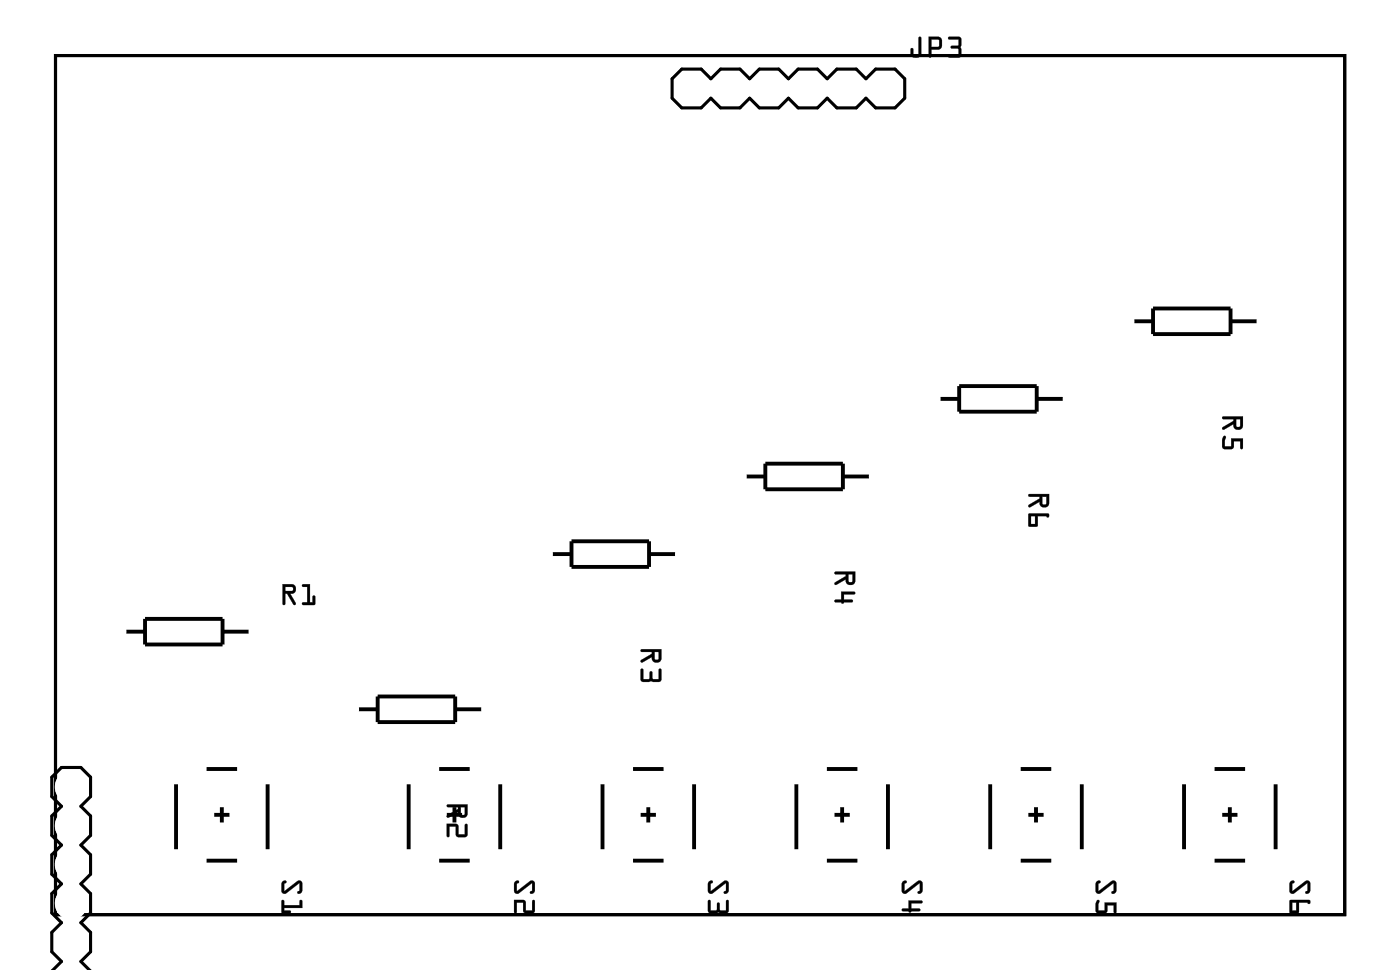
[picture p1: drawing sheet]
<svg xmlns="http://www.w3.org/2000/svg" width="92mm" height="63mm" viewBox="0 0 92 63" stroke-linecap="round" stroke-linejoin="round" font-family="sans-serif">
<path d="M3.6 3.6h84.5v56.3h-84.5zM44.7 4.5h1.2l.7 .7 .6-.7h1.3l.6 .7 .6-.7h1.3l.7 .7 .6-.7h1.3l.6 .7 .6-.7h1.3l.6 .7 .7-.7h1.2l.7 .7v1.2l-.7 .7h-1.2l-.7-.7-.6 .7h-1.3l-.6-.7-.6 .7h-1.3l-.6-.7-.7 .7h-1.3l-.6-.7-.6 .7h-1.3l-.6-.7-.7 .7h-1.2l-.7-.7v-1.2zM3.4 63.5l.6-.6-.6-.6v-1.3l.6-.6-.6-.6v-1.3l.6-.6-.6-.7v-1.2l.6-.7-.6-.6v-1.3l.6-.6-.6-.7v-1.2l.6-.7h1.3l.6 .7v1.2l-.6 .7 .6 .6v1.3l-.6 .6 .6 .7v1.2l-.6 .7 .6 .6v1.3l-.6 .6 .6 .6v1.3l-.6 .6 .6 .6" fill="none" stroke="#000" stroke-width=".2"/>
<g fill="#000">
<path d="M3.6 3.6h84.5v56.3h-84.5zM3.6 3.6v56.3h84.5v-56.3z"/>
<path d="M60.2 2.4l.2 .1v1a.37 .37 0 0 1-.4 .3 .37 .37 0 0 1-.4-.3v-.3a.1 .1 0 0 1 .1-.1 .1 .1 0 0 1 .1 .1l.1 .4h.2zM60.2 2.4v1.1l-.3 .1-.2-.4v.3a.35 .35 0 0 0 .3 .3 .35 .35 0 0 0 .3-.3v-1zM60.8 2.4h.8l.1 .3-.1 .5h-.6v.5a.1 .1 0 0 1-.1 .1 .1 .1 0 0 1-.1-.1zM60.8 2.4l.1 1.3v.1l.1-.1v-.5h.6l.1-.5-.2-.3zM61 2.6v.5l.5-.1v-.4zM61 2.6h.5v.5h-.5zM62.1 2.4h.7l.2 .2-.1 .5 .1 .6-.2 .1h-.6a.1 .1 0 0 1-.1-.1 .1 .1 0 0 1 .1-.1h.6v-.4h-.4a.1 .1 0 0 1-.1-.1 .1 .1 0 0 1 .1-.1h.4v-.4h-.6zM62.1 2.4l.1 .2h.6v.4h-.5v.1v.1h.5v.4h-.6l-.1 .1h.8l.1-.1-.1-.5 .1-.6-.2-.1z"/>
<path d="M60.2 2.4l.2 .1v1a.36 .36 0 0 1-.4 .3 .36 .36 0 0 1-.3-.3v-.3v-.1l.1 .1 .1 .4 .3-.1zM60.8 2.4h.7l.2 .3-.1 .5h-.6v.5l-.1 .1-.1-.1zM61 2.6v.5l.5-.1v-.4zM62.1 2.4h.7l.2 .1-.1 .6 .1 .5-.1 .2-.8-.1 .1-.1h.6v-.4h-.5v-.1v-.1h.5v-.4h-.6z"/>
<path d="M18.5 38.2h.6a.32 .32 0 0 1 .3 .4 .32 .32 0 0 1-.4 .3l.4 .6a.1 .1 0 0 1-.1 .1 .1 .1 0 0 1-.1 0l-.4-.7h-.1v.6a.1 .1 0 0 1-.1 .1 .1 .1 0 0 1-.1-.1zM18.5 38.2l.1 1.4 .1-.1v-.6h.1l.4 .7 .2-.1-.4-.6a.31 .31 0 0 0 .4-.3 .31 .31 0 0 0-.3-.3zM18.7 38.4v.3l.5-.1-.1-.2zM18.7 38.4h.5v.2l-.5 .1zM19.8 38.3l.5-.1v1.2h.2v-.3a.1 .1 0 0 1 .1-.1 .1 .1 0 0 1 .1 .1l-.1 .5h-.7a.1 .1 0 0 1-.1-.1 .1 .1 0 0 1 .1-.1h.2v-1h-.3zM19.8 38.3v.1h.3v1h-.3v.1l.8 .1v-.6h-.1v.4h-.2v-1.2z"/>
<path d="M18.5 38.2h.6a.31 .31 0 0 1 .3 .4 .31 .31 0 0 1-.4 .3l.4 .7h-.2l-.4-.7h-.1v.6l-.1 .1zM18.7 38.4v.3l.5-.1v-.2zM19.8 38.3l.5-.1v1.2h.2v-.4h.1v.6h-.8v-.2h.3v-1h-.3z"/>
<path d="M54.7 37.4h1.3v.6a.31 .31 0 0 1-.3 .3 .31 .31 0 0 1-.3-.4l-.7 .4v-.1l.7-.5v-.1h-.7zM55.6 37.6v.5h.2l.1-.5zM55.1 38.7l.9 .1v.1h-.7v.4h.5l.1 .1h-.6l-.1 .1-.1-.1h-.4v-.1h.4z"/>
<path d="M54.7 37.4h1.3v.6a.32 .32 0 0 1-.3 .3 .32 .32 0 0 1-.3-.4l-.6 .4a.1 .1 0 0 1-.1 0 .1 .1 0 0 1 0-.2l.7-.4v-.1h-.7zM54.7 37.5v.1h.7v.1l-.7 .4v.2l.7-.4a.31 .31 0 0 0 .3 .4 .31 .31 0 0 0 .3-.3v-.6zM55.6 37.6v.5h.2l.1-.5zM55.6 37.6h.3l-.1 .5h-.2zM55.1 38.7h.8a.1 .1 0 0 1 .1 .1 .1 .1 0 0 1-.1 .1h-.6v.4l.5-.1a.1 .1 0 0 1 .1 .1 .1 .1 0 0 1-.1 .1h-.5a.09 .09 0 0 1-.1 .1 .09 .09 0 0 1-.1-.1h-.3a.1 .1 0 0 1-.1-.1 .1 .1 0 0 1 .1-.1l.3 .1zM55.1 38.7v.6h-.4v.1h.4l.1 .1 .1-.1h.6l-.1-.1h-.5v-.4h.7v-.1z"/>
<path d="M67.4 32.4l1.3-.1v.6a.31 .31 0 0 1-.3 .3 .31 .31 0 0 1-.3-.4l-.7 .4v-.1l.7-.5v-.1h-.7zM68.3 32.5v.5h.2l.1-.5zM67.4 33.6h1.2l.1 .2-.1 .1v-.1h-.6v.7h-.5l-.1-.1zM67.5 33.8v.5h.3v-.5z"/>
<path d="M67.4 32.4l1.3-.1v.6a.32 .32 0 0 1-.3 .3 .32 .32 0 0 1-.3-.4l-.6 .4a.1 .1 0 0 1-.1 0 .1 .1 0 0 1 0-.2l.7-.4v-.1h-.7zM67.4 32.4v.1h.7v.1l-.7 .4v.2l.7-.4a.31 .31 0 0 0 .3 .4 .31 .31 0 0 0 .3-.3v-.6zM68.3 32.5v.5h.2l.1-.5zM68.3 32.5h.3l-.1 .5h-.2zM67.4 33.6h1.2l.1 .2a.09 .09 0 0 1-.1 .1 .09 .09 0 0 1 0-.1h-.6v.7h-.5l-.1-.1zM67.4 33.6v.8l.1 .1 .5-.1v-.6h.6v.1l.1-.1-.1-.2zM67.5 33.8v.5h.3v-.5zM67.5 33.8h.3v.5h-.3z"/>
<path d="M80.1 27.3h1.3v.6a.31 .31 0 0 1-.3 .2 .31 .31 0 0 1-.3-.3l-.7 .3v-.1l.7-.4v-.2h-.7zM81 27.4v.5h.2l.1-.5zM80.2 28.5l.1 .1-.1 .6h.5v-.5h.7v.6h-.1v-.4h-.5v.4l-.6 .1-.1-.2v-.4z"/>
<path d="M80.1 27.3h1.3v.6a.32 .32 0 0 1-.3 .2 .32 .32 0 0 1-.3-.3l-.6 .3a.1 .1 0 0 1-.1 0 .1 .1 0 0 1 0-.1l.7-.4v-.2h-.7zM80.1 27.3v.1h.7v.2l-.7 .4v.1l.7-.3a.31 .31 0 0 0 .3 .3 .31 .31 0 0 0 .3-.2v-.6zM81 27.4v.5h.2l.1-.5zM81 27.4h.3l-.1 .6-.2-.1zM80.2 28.5l.1 .1-.1 .6h.5v-.5h.7v.6a.1 .1 0 0 1-.1 .1 .1 .1 0 0 1-.1-.1l.1-.4h-.5v.4l-.1 .1h-.6v-.6zM80.2 28.6l-.1 .2v.4l.1 .2 .6-.1v-.4h.5v.4h.1v-.6h-.7v.5h-.5l.1-.6z"/>
<path d="M18.5 57.7h.3l-.2 .2v.4l.9-.6h.2l.1 .1v.6l-.1 .1h-.2l.1-.2v-.5l-.8 .7h-.2l-.2-.2zM18.5 58.9l.1 .1v.3h1v-.3l.1-.1 .1 .5h-1.2v.2h.4l.1 .1-.6 .1z"/>
<path d="M18.5 57.7l.2-.1a.13 .13 0 0 1 .1 .2 .13 .13 0 0 1-.2 .1v.4l.9-.6a.21 .21 0 0 1 .3 .1v.6l-.2 .1a.13 .13 0 0 1-.1-.1 .13 .13 0 0 1 .1-.1v-.5l-.8 .7a.21 .21 0 0 1-.3 0 .21 .21 0 0 1-.1-.2zM18.5 57.7l-.1 .6 .2 .2 1-.7v.5l-.1 .1 .2 .1 .1-.1v-.6a.2 .2 0 0 0-.3-.1l-.9 .6v-.4l.2-.2zM18.5 58.9l.1 .1v.3h1v-.3a.1 .1 0 0 1 .1-.1 .1 .1 0 0 1 .1 .1v.4h-1.2v.2h.4a.1 .1 0 0 1 .1 .1 .1 .1 0 0 1-.1 .1l-.6-.1zM18.5 58.9v.9l.5-.1v-.1h-.4v-.2h1.2l-.1-.5-.1 .1v.3h-1v-.3z"/>
<path d="M29.3 52.7h1.3v.6a.31 .31 0 0 1-.3 .2 .31 .31 0 0 1-.3-.3l-.7 .3v-.1l.7-.4v-.2h-.7zM30.2 52.8v.5h.2l.1-.5zM29.3 53.9l.7 .1v.6h.5v-.6l.1-.1v.8l-.1 .1h-.5l-.1-.2v-.5h-.5v.6l-.1 .1z"/>
<path d="M29.3 52.7h1.3v.6a.32 .32 0 0 1-.3 .2 .32 .32 0 0 1-.3-.3l-.6 .3a.1 .1 0 0 1-.1 0 .1 .1 0 0 1 0-.1l.7-.4v-.2h-.7zM29.3 52.7v.1h.7v.2l-.7 .4v.1l.7-.3a.31 .31 0 0 0 .3 .3 .31 .31 0 0 0 .3-.2v-.6zM30.2 52.8v.5h.2l.1-.5zM30.2 52.8h.3l-.1 .6-.2-.1zM29.3 53.9l.7 .1v.6h.5l-.1-.6a.1 .1 0 0 1 .1-.1 .1 .1 0 0 1 .1 .1v.6l-.1 .2h-.6v-.7h-.5l.1 .6a.1 .1 0 0 1-.1 .1 .1 .1 0 0 1-.1-.1zM29.3 53.9v.9l.1-.1v-.6h.5v.5l.1 .2h.5l.1-.1v-.8l-.1 .1v.6h-.5v-.6z"/>
<path d="M33.8 57.7h.2l-.1 .2v.4l.8-.6h.2l.1 .1v.6l-.1 .1h-.2l.2-.2-.1-.5-.8 .7h-.2l-.1-.2zM33.7 58.9l.7 .1v.6h.5v-.6l.1-.1v.8l-.1 .1h-.5l-.1-.2v-.5h-.4v.6l-.2 .1z"/>
<path d="M33.7 57.7l.2-.1a.13 .13 0 0 1 .1 .2 .13 .13 0 0 1-.1 .1v.4l.8-.6a.21 .21 0 0 1 .4 .1l-.1 .6-.2 .1a.13 .13 0 0 1-.1-.1 .13 .13 0 0 1 .2-.1l-.1-.5-.8 .7a.21 .21 0 0 1-.2 0 .21 .21 0 0 1-.1-.2zM33.8 57.7l-.1 .6 .2 .2 .9-.7 .1 .5-.2 .1 .2 .1 .1-.1v-.6a.2 .2 0 0 0-.3-.1l-.8 .6-.1-.4 .2-.2zM33.7 58.9l.7 .1v.6h.5v-.6a.1 .1 0 0 1 .1-.1 .1 .1 0 0 1 .1 .1v.6l-.2 .2-.6-.1v-.6h-.4v.6a.1 .1 0 0 1-.1 .1 .1 .1 0 0 1-.1-.1zM33.7 58.9v.9l.1-.1v-.6h.5v.5l.1 .2h.5l.1-.1v-.8l-.1 .1v.6h-.5v-.6z"/>
<path d="M42 42.5h1.3v.6a.31 .31 0 0 1-.3 .3 .31 .31 0 0 1-.3-.4l-.7 .4v-.2l.7-.4v-.1h-.7zM42.9 42.7v.4l.2 .1 .1-.5zM42 43.8h.1v.7l.4-.1 .1-.4v-.1l.1 .1 .1 .4 .4 .1v-.6l.1-.1v.7l-.1 .1h-.6h-.5l-.1-.1z"/>
<path d="M42 42.5h1.3v.6a.32 .32 0 0 1-.3 .3 .32 .32 0 0 1-.3-.4l-.6 .4a.1 .1 0 0 1-.1-.1 .1 .1 0 0 1 0-.1l.7-.4v-.1h-.7zM42 42.5v.2h.7v.1l-.7 .4v.2l.7-.4a.31 .31 0 0 0 .3 .4 .31 .31 0 0 0 .3-.3v-.6zM42.9 42.7v.4l.2 .1 .1-.5zM42.9 42.7h.3l-.1 .5-.2-.1zM42 43.8h.1v.7l.4-.1 .1-.4a.1 .1 0 0 1 .1-.1 .1 .1 0 0 1 0 .1l.1 .4 .4 .1-.1-.6a.1 .1 0 0 1 .1-.1 .1 .1 0 0 1 .1 .1v.6l-.1 .1h-.6l-.5 .1-.1-.2zM42 43.8v.7l.1 .1h.5h.6l.1-.1v-.7l-.1 .1v.6l-.4-.1-.1-.4h-.1l-.1 .4-.4 .1v-.7z"/>
<path d="M46.5 57.7h.2l-.1 .2v.4l.8-.6h.2l.1 .1v.6l-.1 .1h-.2l.2-.2-.1-.5-.8 .7h-.2l-.1-.2zM46.4 58.9l.2 .1v.6h.3l.1-.5h.1l.1 .5h.4v-.6l.1-.1v.8l-.1 .1-.5-.1-.6 .1-.1-.2z"/>
<path d="M46.4 57.7l.2-.1a.13 .13 0 0 1 .1 .2 .13 .13 0 0 1-.1 .1v.4l.8-.6a.21 .21 0 0 1 .4 .1l-.1 .6-.2 .1a.13 .13 0 0 1-.1-.1 .13 .13 0 0 1 .2-.1l-.1-.5-.8 .7a.21 .21 0 0 1-.2 0 .21 .21 0 0 1-.1-.2zM46.5 57.7l-.1 .6 .2 .2 .9-.7 .1 .5-.2 .1 .2 .1 .1-.1v-.6a.2 .2 0 0 0-.3-.1l-.8 .6-.1-.4 .2-.2zM46.4 58.9l.2 .1v.6h.3l.1-.4a.1 .1 0 0 1 .1-.1 .1 .1 0 0 1 .1 .1v.4h.4v-.6a.1 .1 0 0 1 .1-.1 .1 .1 0 0 1 .1 .1v.6l-.2 .2-.5-.1-.5 .1-.2-.2zM46.4 58.9v.7l.1 .2 .6-.1 .5 .1 .1-.1v-.8l-.1 .1v.6h-.4l-.1-.5h-.1v.5h-.5v-.6z"/>
<path d="M59.2 57.7h.2l-.1 .2v.4l.8-.6h.2l.1 .1v.6l-.1 .1h-.2l.2-.2-.1-.5-.8 .7h-.2l-.1-.2zM59.5 59h.9v.1h-.7v.4h.5l.1 .1-.6 .1h-.1h-.1l-.4-.1v-.1h.4z"/>
<path d="M59.1 57.7l.2-.1a.13 .13 0 0 1 .1 .2 .13 .13 0 0 1-.1 .1v.4l.8-.6a.21 .21 0 0 1 .4 .1l-.1 .6-.2 .1a.13 .13 0 0 1-.1-.1 .13 .13 0 0 1 .2-.1l-.1-.5-.8 .7a.21 .21 0 0 1-.2 0 .21 .21 0 0 1-.1-.2zM59.2 57.7l-.1 .6 .2 .2 .9-.7 .1 .5-.2 .1 .2 .1 .1-.1v-.6a.2 .2 0 0 0-.3-.1l-.8 .6-.1-.4 .2-.2zM59.5 58.9h.9a.1 .1 0 0 1 .1 .1 .1 .1 0 0 1-.1 .1h-.7v.4h.5a.1 .1 0 0 1 .1 .1 .1 .1 0 0 1-.1 .1h-.5a.09 .09 0 0 1-.1 0 .09 .09 0 0 1-.1 0h-.3a.1 .1 0 0 1-.1-.1 .1 .1 0 0 1 .1-.1h.3zM59.5 59v.5h-.4v.1h.4l.1 .1 .1-.1h.6l-.1-.1h-.5v-.4h.7v-.1z"/>
<path d="M71.9 57.7h.2l-.1 .2v.4l.8-.6h.2l.1 .1v.6l-.1 .1h-.2l.2-.2-.1-.5-.8 .7h-.2l-.1-.2zM71.9 58.9l.1 .1v.6h.4v-.5h.7v.6h-.1v-.4h-.4l-.1 .4-.6 .1-.1-.2v-.4z"/>
<path d="M71.8 57.7l.2-.1a.13 .13 0 0 1 .1 .2 .13 .13 0 0 1-.1 .1v.4l.8-.6a.21 .21 0 0 1 .4 .1l-.1 .6-.2 .1a.13 .13 0 0 1-.1-.1 .13 .13 0 0 1 .2-.1l-.1-.5-.8 .7a.21 .21 0 0 1-.2 0 .21 .21 0 0 1-.1-.2zM71.9 57.7l-.1 .6 .2 .2 .9-.7 .1 .5-.2 .1 .2 .1 .1-.1v-.6a.2 .2 0 0 0-.3-.1l-.8 .6-.1-.4 .2-.2zM71.9 58.9l.1 .1v.6h.4v-.5h.8v.6a.1 .1 0 0 1-.1 .1 .1 .1 0 0 1-.1-.1v-.4h-.4l-.1 .4-.1 .1-.6-.1v-.5zM71.9 58.9l-.1 .3v.4l.1 .2 .6-.1v-.4h.5v.4h.1v-.6h-.7v.5h-.5l.1-.6z"/>
<path d="M84.6 57.7h.2l-.1 .2v.4l.8-.6h.2l.1 .1v.6l-.1 .1h-.2l.2-.2-.1-.5-.8 .7h-.2l-.1-.2zM84.5 58.9h1.3v.2v.1l-.1-.1h-.6v.7h-.5l-.1-.1zM84.7 59.1v.5h.2v-.5z"/>
<path d="M84.5 57.7l.2-.1a.13 .13 0 0 1 .1 .2 .13 .13 0 0 1-.1 .1v.4l.8-.6a.21 .21 0 0 1 .4 .1l-.1 .6-.2 .1a.13 .13 0 0 1-.1-.1 .13 .13 0 0 1 .2-.1l-.1-.5-.8 .7a.21 .21 0 0 1-.2 0 .21 .21 0 0 1-.1-.2zM84.6 57.7l-.1 .6 .2 .2 .9-.7 .1 .5-.2 .1 .2 .1 .1-.1v-.6a.2 .2 0 0 0-.3-.1l-.8 .6-.1-.4 .2-.2zM84.5 58.9h1.3l.1 .2a.09 .09 0 0 1-.1 .1 .09 .09 0 0 1-.1-.1h-.6v.7h-.5l-.1-.1zM84.5 58.9v.8l.1 .1h.5v-.7h.6l.1 .1v-.1v-.2zM84.7 59.1v.5h.2v-.5zM84.6 59.1h.3v.5h-.3z"/>
</g>
<g fill="none" stroke="#000" stroke-width=".25">
<path d="M36.1 36.3h1.3M37.4 35.4h5.1v1.7h-5.1zM42.5 36.3h1.9M48.8 31.2h1.3M50.1 30.4h5.1v1.6h-5.1zM55.2 31.2h1.9M61.5 26.1h1.3M62.8 25.3h5.1v1.7h-5.1zM67.9 26.1h1.9M74.2 21h1.3M75.5 20.2h5.1v1.7h-5.1zM80.6 21h1.9"/>
<path d="M8.2 41.4h1.3M9.5 40.5h5.1v1.7h-5.1zM11.5 51.3v4.3M13.5 56.3h2M13.5 50.3h2M14 53.3h1M14.5 52.8v1M14.6 41.4h1.8M17.5 51.3v4.3M23.4 46.4h1.3M24.7 45.6h5.1v1.7h-5.1zM26.8 51.3v4.3"/>
<path d="M28.8 56.3h2M28.8 50.3h2M29.3 53.3h1M29.8 52.8v1M29.8 46.4h1.9M32.8 51.3v4.3M39.5 51.3v4.3M41.5 56.3h2M41.5 50.3h2M42 53.3h1M42.5 52.8v1M45.5 51.3v4.3"/>
<path d="M52.2 51.3v4.3M54.2 56.3h2M54.2 50.3h2M54.7 53.3h1M55.2 52.8v1M58.2 51.3v4.3M64.9 51.3v4.3M66.9 56.3h2M66.9 50.3h2M67.4 53.3h1M67.9 52.8v1M70.9 51.3v4.3"/>
<path d="M77.6 51.3v4.3M79.6 56.3h2M79.6 50.3h2M80.1 53.3h1M80.6 52.8v1M83.6 51.3v4.3"/>
</g>
<circle cx="12.3" cy="56.6" r=".7" fill="#fff"/>
<circle cx="12.3" cy="56.6" r=".7" fill="none" stroke="#fff" stroke-width=".76" stroke-linecap="butt"/>
<circle cx="12.3" cy="50.1" r=".7" fill="#fff"/>
<circle cx="12.3" cy="50.1" r=".7" fill="none" stroke="#fff" stroke-width=".76" stroke-linecap="butt"/>
<circle cx="16.8" cy="56.6" r=".7" fill="#fff"/>
<circle cx="16.8" cy="56.6" r=".7" fill="none" stroke="#fff" stroke-width=".76" stroke-linecap="butt"/>
<circle cx="16.8" cy="50.1" r=".7" fill="#fff"/>
<circle cx="16.8" cy="50.1" r=".7" fill="none" stroke="#fff" stroke-width=".76" stroke-linecap="butt"/>
<circle cx="27.5" cy="56.6" r=".7" fill="#fff"/>
<circle cx="27.5" cy="56.6" r=".7" fill="none" stroke="#fff" stroke-width=".76" stroke-linecap="butt"/>
<circle cx="27.5" cy="50.1" r=".7" fill="#fff"/>
<circle cx="27.5" cy="50.1" r=".7" fill="none" stroke="#fff" stroke-width=".76" stroke-linecap="butt"/>
<circle cx="32" cy="56.6" r=".7" fill="#fff"/>
<circle cx="32" cy="56.6" r=".7" fill="none" stroke="#fff" stroke-width=".76" stroke-linecap="butt"/>
<circle cx="32" cy="50.1" r=".7" fill="#fff"/>
<circle cx="32" cy="50.1" r=".7" fill="none" stroke="#fff" stroke-width=".76" stroke-linecap="butt"/>
<circle cx="40.2" cy="56.6" r=".7" fill="#fff"/>
<circle cx="40.2" cy="56.6" r=".7" fill="none" stroke="#fff" stroke-width=".76" stroke-linecap="butt"/>
<circle cx="40.2" cy="50.1" r=".7" fill="#fff"/>
<circle cx="40.2" cy="50.1" r=".7" fill="none" stroke="#fff" stroke-width=".76" stroke-linecap="butt"/>
<circle cx="44.7" cy="56.6" r=".7" fill="#fff"/>
<circle cx="44.7" cy="56.6" r=".7" fill="none" stroke="#fff" stroke-width=".76" stroke-linecap="butt"/>
<circle cx="44.7" cy="50.1" r=".7" fill="#fff"/>
<circle cx="44.7" cy="50.1" r=".7" fill="none" stroke="#fff" stroke-width=".76" stroke-linecap="butt"/>
<circle cx="52.9" cy="56.6" r=".7" fill="#fff"/>
<circle cx="52.9" cy="56.6" r=".7" fill="none" stroke="#fff" stroke-width=".76" stroke-linecap="butt"/>
<circle cx="52.9" cy="50.1" r=".7" fill="#fff"/>
<circle cx="52.9" cy="50.1" r=".7" fill="none" stroke="#fff" stroke-width=".76" stroke-linecap="butt"/>
<circle cx="57.4" cy="56.6" r=".7" fill="#fff"/>
<circle cx="57.4" cy="56.6" r=".7" fill="none" stroke="#fff" stroke-width=".76" stroke-linecap="butt"/>
<circle cx="57.4" cy="50.1" r=".7" fill="#fff"/>
<circle cx="57.4" cy="50.1" r=".7" fill="none" stroke="#fff" stroke-width=".76" stroke-linecap="butt"/>
<circle cx="65.6" cy="56.6" r=".7" fill="#fff"/>
<circle cx="65.6" cy="56.6" r=".7" fill="none" stroke="#fff" stroke-width=".76" stroke-linecap="butt"/>
<circle cx="65.6" cy="50.1" r=".7" fill="#fff"/>
<circle cx="65.6" cy="50.1" r=".7" fill="none" stroke="#fff" stroke-width=".76" stroke-linecap="butt"/>
<circle cx="70.1" cy="56.6" r=".7" fill="#fff"/>
<circle cx="70.1" cy="56.6" r=".7" fill="none" stroke="#fff" stroke-width=".76" stroke-linecap="butt"/>
<circle cx="70.1" cy="50.1" r=".7" fill="#fff"/>
<circle cx="70.1" cy="50.1" r=".7" fill="none" stroke="#fff" stroke-width=".76" stroke-linecap="butt"/>
<circle cx="78.3" cy="56.6" r=".7" fill="#fff"/>
<circle cx="78.3" cy="56.6" r=".7" fill="none" stroke="#fff" stroke-width=".76" stroke-linecap="butt"/>
<circle cx="78.3" cy="50.1" r=".7" fill="#fff"/>
<circle cx="78.3" cy="50.1" r=".7" fill="none" stroke="#fff" stroke-width=".76" stroke-linecap="butt"/>
<circle cx="82.8" cy="56.6" r=".7" fill="#fff"/>
<circle cx="82.8" cy="56.6" r=".7" fill="none" stroke="#fff" stroke-width=".76" stroke-linecap="butt"/>
<circle cx="82.8" cy="50.1" r=".7" fill="#fff"/>
<circle cx="82.8" cy="50.1" r=".7" fill="none" stroke="#fff" stroke-width=".76" stroke-linecap="butt"/>
<circle cx="32.6" cy="46.4" r=".7" fill="#fff"/>
<circle cx="32.6" cy="46.4" r=".7" fill="none" stroke="#fff" stroke-width=".76" stroke-linecap="butt"/>
<circle cx="22.4" cy="46.4" r=".7" fill="#fff"/>
<circle cx="22.4" cy="46.4" r=".7" fill="none" stroke="#fff" stroke-width=".76" stroke-linecap="butt"/>
<circle cx="45.3" cy="36.3" r=".7" fill="#fff"/>
<circle cx="45.3" cy="36.3" r=".7" fill="none" stroke="#fff" stroke-width=".76" stroke-linecap="butt"/>
<circle cx="35.1" cy="36.3" r=".7" fill="#fff"/>
<circle cx="35.1" cy="36.3" r=".7" fill="none" stroke="#fff" stroke-width=".76" stroke-linecap="butt"/>
<circle cx="58" cy="31.2" r=".7" fill="#fff"/>
<circle cx="58" cy="31.2" r=".7" fill="none" stroke="#fff" stroke-width=".76" stroke-linecap="butt"/>
<circle cx="47.8" cy="31.2" r=".7" fill="#fff"/>
<circle cx="47.8" cy="31.2" r=".7" fill="none" stroke="#fff" stroke-width=".76" stroke-linecap="butt"/>
<circle cx="83.4" cy="21" r=".7" fill="#fff"/>
<circle cx="83.4" cy="21" r=".7" fill="none" stroke="#fff" stroke-width=".76" stroke-linecap="butt"/>
<circle cx="73.2" cy="21" r=".7" fill="#fff"/>
<circle cx="73.2" cy="21" r=".7" fill="none" stroke="#fff" stroke-width=".76" stroke-linecap="butt"/>
<circle cx="70.7" cy="26.1" r=".7" fill="#fff"/>
<circle cx="70.7" cy="26.1" r=".7" fill="none" stroke="#fff" stroke-width=".76" stroke-linecap="butt"/>
<circle cx="60.5" cy="26.1" r=".7" fill="#fff"/>
<circle cx="60.5" cy="26.1" r=".7" fill="none" stroke="#fff" stroke-width=".76" stroke-linecap="butt"/>
<circle cx="45.3" cy="5.8" r=".72" fill="#fff"/>
<circle cx="45.3" cy="5.8" r=".72" fill="none" stroke="#fff" stroke-width=".69" stroke-linecap="butt"/>
<circle cx="47.8" cy="5.8" r=".72" fill="#fff"/>
<circle cx="47.8" cy="5.8" r=".72" fill="none" stroke="#fff" stroke-width=".69" stroke-linecap="butt"/>
<circle cx="50.4" cy="5.8" r=".72" fill="#fff"/>
<circle cx="50.4" cy="5.8" r=".72" fill="none" stroke="#fff" stroke-width=".69" stroke-linecap="butt"/>
<circle cx="52.9" cy="5.8" r=".72" fill="#fff"/>
<circle cx="52.9" cy="5.8" r=".72" fill="none" stroke="#fff" stroke-width=".69" stroke-linecap="butt"/>
<circle cx="55.5" cy="5.8" r=".72" fill="#fff"/>
<circle cx="55.5" cy="5.8" r=".72" fill="none" stroke="#fff" stroke-width=".69" stroke-linecap="butt"/>
<circle cx="58" cy="5.8" r=".72" fill="#fff"/>
<circle cx="58" cy="5.8" r=".72" fill="none" stroke="#fff" stroke-width=".69" stroke-linecap="butt"/>
<circle cx="45.3" cy="5.8" r=".72" fill="#fff"/>
<circle cx="45.3" cy="5.8" r=".72" fill="none" stroke="#fff" stroke-width=".69" stroke-linecap="butt"/>
<circle cx="47.8" cy="5.8" r=".72" fill="#fff"/>
<circle cx="47.8" cy="5.8" r=".72" fill="none" stroke="#fff" stroke-width=".69" stroke-linecap="butt"/>
<circle cx="50.4" cy="5.8" r=".72" fill="#fff"/>
<circle cx="50.4" cy="5.8" r=".72" fill="none" stroke="#fff" stroke-width=".69" stroke-linecap="butt"/>
<circle cx="52.9" cy="5.8" r=".72" fill="#fff"/>
<circle cx="52.9" cy="5.8" r=".72" fill="none" stroke="#fff" stroke-width=".69" stroke-linecap="butt"/>
<circle cx="55.5" cy="5.8" r=".72" fill="#fff"/>
<circle cx="55.5" cy="5.8" r=".72" fill="none" stroke="#fff" stroke-width=".69" stroke-linecap="butt"/>
<circle cx="58" cy="5.8" r=".72" fill="#fff"/>
<circle cx="58" cy="5.8" r=".72" fill="none" stroke="#fff" stroke-width=".69" stroke-linecap="butt"/>
<circle cx="4.7" cy="51.5" r=".72" fill="#fff"/>
<circle cx="4.7" cy="51.5" r=".72" fill="none" stroke="#fff" stroke-width=".69" stroke-linecap="butt"/>
<circle cx="4.7" cy="54.1" r=".72" fill="#fff"/>
<circle cx="4.7" cy="54.1" r=".72" fill="none" stroke="#fff" stroke-width=".69" stroke-linecap="butt"/>
<circle cx="4.7" cy="56.6" r=".72" fill="#fff"/>
<circle cx="4.7" cy="56.6" r=".72" fill="none" stroke="#fff" stroke-width=".69" stroke-linecap="butt"/>
<circle cx="4.7" cy="59.1" r=".72" fill="#fff"/>
<circle cx="4.7" cy="59.1" r=".72" fill="none" stroke="#fff" stroke-width=".69" stroke-linecap="butt"/>
<circle cx="4.7" cy="61.7" r=".72" fill="#fff"/>
<circle cx="4.7" cy="61.7" r=".72" fill="none" stroke="#fff" stroke-width=".69" stroke-linecap="butt"/>
<path d="M3.9 63.5h.8h.7z" fill-rule="evenodd" fill="#fff"/>
<path d="M4.4 63.5h.3h.3" fill="none" stroke="#fff" stroke-width=".69" stroke-linecap="butt"/>
<circle cx="4.7" cy="51.5" r=".72" fill="#fff"/>
<circle cx="4.7" cy="51.5" r=".72" fill="none" stroke="#fff" stroke-width=".69" stroke-linecap="butt"/>
<circle cx="4.7" cy="54.1" r=".72" fill="#fff"/>
<circle cx="4.7" cy="54.1" r=".72" fill="none" stroke="#fff" stroke-width=".69" stroke-linecap="butt"/>
<circle cx="4.7" cy="56.6" r=".72" fill="#fff"/>
<circle cx="4.7" cy="56.6" r=".72" fill="none" stroke="#fff" stroke-width=".69" stroke-linecap="butt"/>
<circle cx="4.7" cy="59.1" r=".72" fill="#fff"/>
<circle cx="4.7" cy="59.1" r=".72" fill="none" stroke="#fff" stroke-width=".69" stroke-linecap="butt"/>
<circle cx="4.7" cy="61.7" r=".72" fill="#fff"/>
<circle cx="4.7" cy="61.7" r=".72" fill="none" stroke="#fff" stroke-width=".69" stroke-linecap="butt"/>
<path d="M3.9 63.5h.8h.7z" fill-rule="evenodd" fill="#fff"/>
<path d="M4.4 63.5h.3h.3" fill="none" stroke="#fff" stroke-width=".69" stroke-linecap="butt"/>
<circle cx="17.4" cy="41.4" r=".7" fill="#fff"/>
<circle cx="17.4" cy="41.4" r=".7" fill="none" stroke="#fff" stroke-width=".76" stroke-linecap="butt"/>
<circle cx="7.2" cy="41.4" r=".7" fill="#fff"/>
<circle cx="7.2" cy="41.4" r=".7" fill="none" stroke="#fff" stroke-width=".76" stroke-linecap="butt"/>
</svg>
